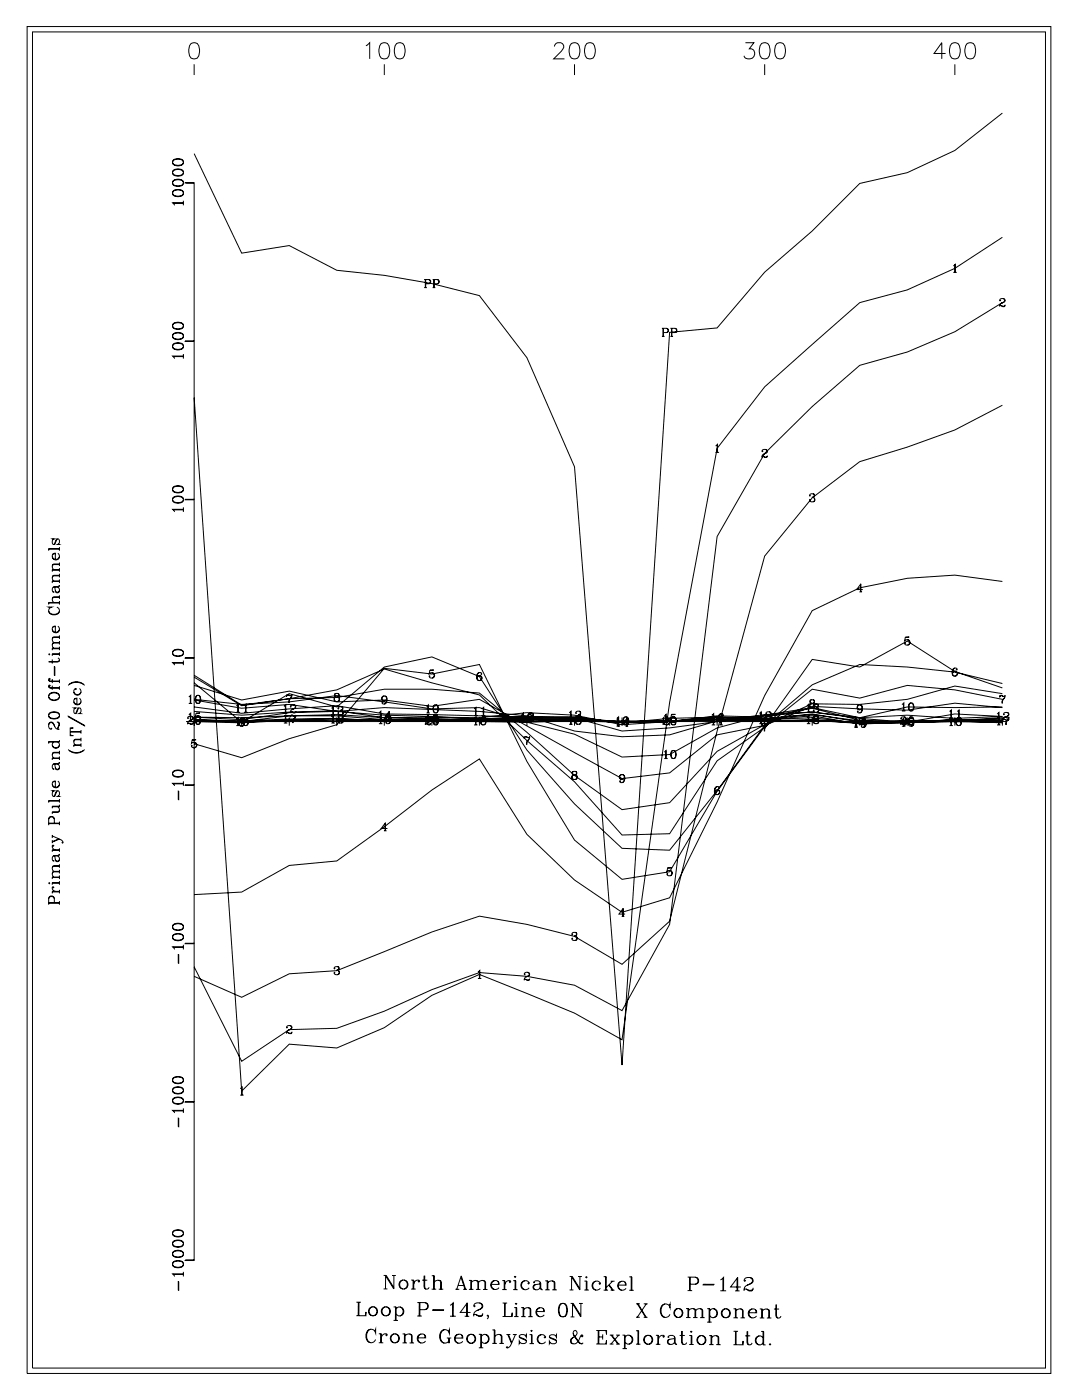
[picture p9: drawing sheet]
<svg xmlns="http://www.w3.org/2000/svg" width="215mm" height="279mm" viewBox="0 0 215 279" stroke-linecap="round" stroke-linejoin="round" font-family="sans-serif">
<g fill="none" stroke="#000" stroke-width=".2">
<path d="M5.4 5.3h204v268.5h-204zM6.5 6.4h201.9v266.3h-201.9zM38.1 8.7a1.05 1.05 0 0 1 1.5 .4 2.68 2.68 0 0 1-.3 2.5 1.06 1.06 0 0 1-1.5-.5 2.68 2.68 0 0 1 .3-2.4zM38.7 12.8v2.2M72.9 9.1l.8-.6v3.2M76 8.7a1.05 1.05 0 0 1 1.5 .4 2.71 2.71 0 0 1-.3 2.5 1.05 1.05 0 0 1-1.5-.5 2.63 2.63 0 0 1 .3-2.4zM76.6 12.8v2.2M79.1 8.7a1.05 1.05 0 0 1 1.5 .4 2.68 2.68 0 0 1-.3 2.5 1.06 1.06 0 0 1-1.6-.5 2.69 2.69 0 0 1 .4-2.4zM110.5 9.3a.83 .83 0 0 1 .6-.8h.6a.79 .79 0 0 1 .5 1.2l-1.8 2h2.1M113.9 8.7a1.05 1.05 0 0 1 1.5 .4 2.7 2.7 0 0 1-.3 2.5 1.06 1.06 0 0 1-1.5-.5 2.68 2.68 0 0 1 .3-2.4zM114.5 12.8v2.2M116.9 8.7a1.05 1.05 0 0 1 1.6 .4 2.63 2.63 0 0 1-.3 2.5 1.05 1.05 0 0 1-1.6-.5 2.71 2.71 0 0 1 .3-2.4z"/>
<path d="M148.6 8.5h1.6l-.9 1.2a1.04 1.04 0 0 1 1.1 1.2 1.04 1.04 0 0 1-1.4 .8l-.4-.1-.3-.5M151.8 8.7a1.05 1.05 0 0 1 1.5 .4 2.68 2.68 0 0 1-.3 2.5 1.05 1.05 0 0 1-1.5-.5 2.65 2.65 0 0 1 .3-2.4zM152.4 12.8v2.2M154.9 8.7a1.05 1.05 0 0 1 1.5 .4 2.69 2.69 0 0 1-.3 2.5 1.06 1.06 0 0 1-1.6-.5 2.68 2.68 0 0 1 .4-2.4zM188.5 10.7h-2.3l1.5-2.2v3.2M189.7 8.7a1.04 1.04 0 0 1 1.5 .4 2.63 2.63 0 0 1-.3 2.5 1.05 1.05 0 0 1-1.5-.5 2.68 2.68 0 0 1 .3-2.4zM190.3 12.8v2.2M192.8 8.7a1.05 1.05 0 0 1 1.5 .4 2.74 2.74 0 0 1-.3 2.5 1.06 1.06 0 0 1-1.6-.5 2.65 2.65 0 0 1 .4-2.4zM34.4 38.6a.97 .97 0 0 0 1.2 .6l.5-.1a.67 .67 0 0 0 .5-.6 .67 .67 0 0 0-.5-.6 1.81 1.81 0 0 0-1.6 .2 .58 .58 0 0 0 .3 .9 1.27 1.27 0 0 0 1.7-.4M34.4 38.4a1.36 1.36 0 0 1 2.1 0M34.4 36.5a1.17 1.17 0 0 0 1.7 .5 .66 .66 0 0 0 .5-.6 .66 .66 0 0 0-.5-.6 1.74 1.74 0 0 0-1.6 .2 .58 .58 0 0 0 .3 .9 1.26 1.26 0 0 0 1.7-.4M34.4 36.3a1.38 1.38 0 0 1 2.1 0"/>
<path d="M34.4 34.5a.97 .97 0 0 0 1.2 .6l.5-.1a.67 .67 0 0 0 .5-.6 .67 .67 0 0 0-.5-.6 1.8 1.8 0 0 0-1.6 .2 .58 .58 0 0 0 .3 .9 1.27 1.27 0 0 0 1.7-.4M34.4 34.3a1.36 1.36 0 0 1 2.1 0M34.4 32.4a1.17 1.17 0 0 0 1.7 .6 .66 .66 0 0 0 .5-.7 .66 .66 0 0 0-.5-.6 1.74 1.74 0 0 0-1.6 .2 .58 .58 0 0 0 .3 1 1.26 1.26 0 0 0 1.7-.5M34.4 32.2a1.36 1.36 0 0 1 2.1 0M36.9 36.4l1.7 .1zM37.1 36.4h1.6v214.8h-1.6M199.8 22.5l-9.5 7.5-9.5 4.4-9.5 2.2-9.4 9.4-9.5 8.3-9.5 11.1-9.4 .8-9.5 146.1-9.5-119.3-9.5-21.7-9.5-12.4-9.4-2.4-9.5-1.6-9.5-1-9.5-5-9.4 1.6-9.5-19.9M34.5 40.5h2M36.5 40.4h-2.1l.4 .5M36.5 40v.9M84.5 55.7h1a.42 .42 0 0 1 .4 .4 .42 .42 0 0 1-.4 .5h-.7M84.5 57.3h.6"/>
<path d="M84.8 55.7v1.6M85.5 55.7l.3 .3-.1 .4-.2 .2M86.2 55.7h.9a.42 .42 0 0 1 .4 .4 .42 .42 0 0 1-.4 .5h-.6M86.2 57.3h.6M86.4 55.7v1.6M86.5 55.7v1.6M87.1 55.7l.3 .3v.4l-.3 .2M190 53l.4-.3v1.6M190 54.3h.7M190.3 52.8v1.5M199.3 59.8l.1 .1h-.2a.55 .55 0 0 1 .6-.4 .55 .55 0 0 1 .5 .5l-.3 .3a.78 .78 0 0 0-.8 .8M199.8 47.3l-9.5 6.2-9.5 4.3-9.5 2.5-18.9 16.8-9.5 12.3-9.4 50.6-9.5 67.2-9.5-5.3-19-7.7-9.4 4.2-9.5 6.4-9.5 4.1-9.5-.8-9.4 9.4-9.5-138.2"/>
<path d="M199.9 59.5l.3 .2v.3l-.6 .4M34.4 69.1a1.17 1.17 0 0 0 1.7 .5 .66 .66 0 0 0 .5-.6 .66 .66 0 0 0-.5-.6 1.8 1.8 0 0 0-1.6 .2 .58 .58 0 0 0 .3 .9 1.27 1.27 0 0 0 1.7-.4M34.4 68.9a1.36 1.36 0 0 1 2.1 0M34.4 67.1a.97 .97 0 0 0 1.2 .6l.5-.1a.66 .66 0 0 0 .5-.6 .66 .66 0 0 0-.5-.6 1.74 1.74 0 0 0-1.6 .2 .57 .57 0 0 0 .3 .9 1.26 1.26 0 0 0 1.7-.4M34.4 66.9a1.38 1.38 0 0 1 2.1 0M34.4 65a1.17 1.17 0 0 0 1.7 .5 .66 .66 0 0 0 .5-.6 .66 .66 0 0 0-.5-.6 1.83 1.83 0 0 0-1.6 .2 .58 .58 0 0 0 .3 1 1.26 1.26 0 0 0 1.7-.5M34.4 64.8a1.36 1.36 0 0 1 2.1 0M34.5 71.1h2M36.5 71h-2.1l.4 .5M36.5 70.6v.9M36.9 68h1.7zM131.9 65.4h.9a.43 .43 0 0 1 .4 .3 .43 .43 0 0 1-.1 .5l-.9 .1"/>
<path d="M131.9 67h.6M132.1 65.4v1.6M132.2 65.4v1.6M132.8 65.4l.3 .4v.3l-.3 .2M133.6 65.4h.9a.43 .43 0 0 1 .4 .5 .43 .43 0 0 1-.4 .4h-.6M133.6 67h.5M133.8 65.4v1.6M133.9 65.4v1.6M134.5 65.4l.3 .4v.3l-.3 .2M199.8 60.3l-9.5 5.8-9.5 4.1-9.5 2.6-9.4 8.2-9.5 9.4-9.5 16.5-9.4 77.3-9.5 17.2-9.5-5-9.5-1.8-9.5-.7-9.4 3.4-9.5 4.2-9.5 3.5-9.5 .2-9.4 6.3-9.5-18.8M200.3 60.9l-.2 .1h-.9M200.3 60.7l-.1 .4-.7-.2"/>
<path d="M34.4 99.7a1.17 1.17 0 0 0 1.7 .5 .66 .66 0 0 0 .5-.6 .66 .66 0 0 0-.5-.6 1.72 1.72 0 0 0-1.6 .2 .58 .58 0 0 0 .3 .9 1.26 1.26 0 0 0 1.7-.4M34.4 99.5a1.38 1.38 0 0 1 2.1 0M34.4 97.6a.97 .97 0 0 0 1.2 .6l.5-.1a.67 .67 0 0 0 .5-.6 .67 .67 0 0 0-.5-.6 1.83 1.83 0 0 0-1.6 .2 .58 .58 0 0 0 .3 .9 1.26 1.26 0 0 0 1.7-.4M34.4 97.4a1.36 1.36 0 0 1 2.1 0M36.9 99.5l1.7 .1zM142.6 88.9l.4-.3v1.6M142.6 90.2h.7M142.9 88.6v1.6M151.9 89.9l.1 .1h-.1a.55 .55 0 0 1 .5-.4 .55 .55 0 0 1 .5 .4l-.3 .3a.79 .79 0 0 0-.7 .9M152.6 89.6l.2 .1 .1 .3-.7 .5M152.9 91l-.2 .1-.8-.1M152.9 90.8l-.1 .4h-.3l-.4-.2"/>
<path d="M161.4 98.7v.2l-.1-.2 .2-.2a.61 .61 0 0 1 .8 .1v.4l-.5 .1M162 98.4l.3 .2v.3l-.3 .2 .2 .1a.45 .45 0 0 1 .2 .5 .45 .45 0 0 1-.4 .3h-.5l-.2-.3 .1-.1v.1M162.3 99.3v.4l-.3 .3M199.8 80.8l-9.5 4.9-9.5 3.4-9.5 2.9-9.4 7.2-9.5 11.6-9.5 34.9-9.4 37.9-9.5 8.6-9.5-5.6-9.5-2.4-9.5-1.6-9.4 3.2-19 7.7-9.5 .6-9.4 4.7-9.5-4.2M9.7 109.5h2.1M10.4 111a.75 .75 0 0 0 .7 .5 .75 .75 0 0 0 .7-.5M10.4 115.9h1.4M10.4 113.6h1.4M10.8 117l.3 1 .4 .2a.65 .65 0 0 0 0-1.2M11 117.7a.42 .42 0 0 0 .4 .4 .42 .42 0 0 0 .4-.4M11 110.4l-.5 .1M11.4 107.4l-.5 1h-.4a.7 .7 0 0 1 .1-.9l.2-.1h-.4l.2 .1"/>
<path d="M11.5 110.3a.72 .72 0 0 1 .2 1.1 .72 .72 0 0 1-1.1 0 .72 .72 0 0 1 .2-1.1h.2v1.2M11.6 108.4l.2 .1h-.4l.2-.1a.69 .69 0 0 0 .1-.9l-.4-.1-.6 1.1M11.8 119h-1.1a.65 .65 0 0 0 0 1.1M11.8 119.1h-1.1l-.3 .3M11.8 116.7l-.3 .2h-.7l-.3 .2a.7 .7 0 0 0 .1 .9v-.1M11.8 116.6l-.3 .4h-.9M11.8 114.7h-1.1a.65 .65 0 0 0 0 1.1M11.8 114.8h-1.1l-.3 .3M11.8 112.4h-1.1a.66 .66 0 0 0 0 1.1M11.8 112.5h-1.1l-.3 .3M11.8 109v.8M11.8 112.1v.7"/>
<path d="M11.8 113.2v.8M11.8 114.4v.7M11.8 115.5v.7M11.8 118.7v.7M11.8 119.8v.7M11.8 113.5h-1.4v.5M11.8 115.8h-1.4v.4M11.8 109.3h-2.1v.5M34.5 101.6h2M36.5 101.5h-2.1l.4 .5M36.5 101.1v.9M171.3 118h.5"/>
<path d="M171.5 116.5v1.5M172 117.5h-1.3l.9-1.1v1.6M199.8 115.9l-9.5-1.3-9.5 .7-9.5 1.9-9.4 4.5-9.5 16.9-9.5 21.3-9.4 19-9.5 2.9-9.5-6.4-9.5-9.1-9.5-15-9.4 6.2-9.5 7.3-9.5 6.8-9.5 .9-9.4 5.3-9.5 .5M9.7 138.9a1.11 1.11 0 0 0 1.2 .7 1.11 1.11 0 0 0 .9-.9 1.11 1.11 0 0 0-1.1-.7 1.11 1.11 0 0 0-1 .9 1.23 1.23 0 0 0 2.1 0M9.7 138.7a1.23 1.23 0 0 1 2.1 0M9.7 136.9l.3 .2h1.8M9.7 135.5l.3 .2h1.8M9.7 130.4h.2l-.1 .1zM9.7 121.8a1.21 1.21 0 0 0 2.1 0M9.7 120.2h2.1M9.8 136.7l.1 .1 .1-.1h-.3l.1 .4 .2 .1h1.8M9.8 135.3h.2l-.1-.1-.2 .1 .1 .4 .2 .1h1.8"/>
<path d="M10.4 125.5a.75 .75 0 0 0 .7 .5 .75 .75 0 0 0 .7-.5M10.4 131.4v.9M10.4 135.3v.9M10.4 136.7v.8M10.4 130.4h1.4M10.4 129.3h1.4M10.8 132.9l.1 1.7zM11 124.9l-.5 .1M11.3 121a.79 .79 0 0 1 .5 .9 .79 .79 0 0 1-.8 .6 .94 .94 0 0 1-1-.2 .94 .94 0 0 1-.2-1l.2-.2-.3-.1h.6l-.3 .1M11.5 131.1a.43 .43 0 0 1 .2 .8l-2 .1M11.5 124.8a.71 .71 0 0 1 .2 1.1 .71 .71 0 0 1-1.1 0 .71 .71 0 0 1 .2-1.1h.2v1.2M11.8 131.7l-.4 .2h-1.7"/>
<path d="M11.8 128.1h-1.1a.66 .66 0 0 0 0 1.1M11.8 128.2h-1.1l-.3 .3M11.8 127h-1.1a.65 .65 0 0 0 0 1.1M11.8 127h-1.1l-.3 .4M11.8 126.6v.8M11.8 127.8v.7M11.8 128.9v.7M11.8 130v.7M11.8 135.4v.8M11.8 136.8v.7M11.8 129.2h-1.4v.4M11.8 130.3h-1.4v.4"/>
<path d="M11.8 120.1h-2.1v.4M13.6 136.6a2.2 2.2 0 0 1 3.3 0M13.8 136.4l.4-.2a2.63 2.63 0 0 1 2.5 .2M14.7 139.9a.75 .75 0 0 0 .7 .5 .75 .75 0 0 0 .7-.5M14.7 137.9a.75 .75 0 0 0 .7 .6 .75 .75 0 0 0 .7-.6M15.3 139.3l-.5 .1M15.8 139.2a.71 .71 0 0 1 .2 1 .71 .71 0 0 1-1.1 0 .71 .71 0 0 1 .2-1h.2v1.2M15.8 137.2a.72 .72 0 0 1 .2 1.1 .72 .72 0 0 1-1.1 0 .72 .72 0 0 1 .2-1.1v.2l-.1-.1M34.4 130.2a.97 .97 0 0 0 1.2 .6l.5-.1a.66 .66 0 0 0 .5-.6 .66 .66 0 0 0-.5-.6 1.74 1.74 0 0 0-1.6 .2 .57 .57 0 0 0 .3 .9 1.26 1.26 0 0 0 1.7-.4M34.4 130a1.38 1.38 0 0 1 2.1 0M34.5 132.2h2M36.5 132.1h-2.1l.4 .5"/>
<path d="M36.5 131.7v.9M36.9 131.1l1.7 .1zM37.6 138.9l.4-.3v1.6M37.9 138.7v1.5M38.7 136.1l9.5 7.8 9.4-5.6 9.5 2.6 9.5-7.9 9.5-2.1 9.4 4 9.5 14.6 9.5 10.7 9.5 8.9 9.5 .4 9.4-11.9 9.5-13 9.5-8.1 9.4-4.1 9.5 .6 9.5 1 9.5 2.2M38.7 134.6l9.5 5.9 9.4-1.2 9.5-1.8 9.5-4.2 9.5 2.8 9.4 2.4 9.5 9.1 9.5 8.2 9.5 10.6 9.5-.2 9.4-14.6 9.5-6.6 9.5-7.6 9.4 1.7 9.5-2.5 9.5 .9 9.5 1.9M38.7 135l9.5 5.7 9.4-1.4 9.5-.3 9.5-1.6h9.5l9.4 .7 9.5 7.9 9.5 8.6 9.5 6.8 9.5-1.4 9.4-10.2 9.5-5.3 9.5-4.2 9.4 .1 9.5-1 9.5-2.7 9.5 1.6M38.7 136.6l9.5 2.9 9.4-1.7 9.5 2.1 9.5-.4 9.5 1.3 9.4-1.4 28.5 15.8 9.5-1.1 9.4-7.6 9.5-1.9 9.5-3.8 9.4 .5 9.5 .2 9.5-1.3 9.5 .8M38.7 139.4l9.5 1 9.4-.5 9.5-1.3 19 2.7 9.4-.3 9.5 2.9 9.5 2.4 9.5 4.6 9.5-.5 9.4-5.3 9.5-2.5 9.5-1.6 9.4 2.1 9.5-2.2 9.5 .1 9.5-.1M38.7 139.5l9.5 1.7 9.4-.8 9.5 1.4 9.5-.8 18.9 .8 9.5 .9 9.5 3 9.5 1.1 9.5-.3 9.4-2.8 9.5-1.3 9.5-.5 9.4 1.3 9.5 .7 9.5-1.6 9.5 .5-9.5 .4-9.5-.6-9.5 .5-9.4-1.2-9.5 .8-18.9 2.4-9.5 .6-9.5-2.6-37.9-.8-9.5-1.6-9.5 .6-9.4 .9-9.5-1.3M39.4 138.6a.93 .93 0 0 0 0 1.6h.1a.94 .94 0 0 0 0-1.6h-.1a1.05 1.05 0 0 0 0 1.6M39.5 138.6a1.05 1.05 0 0 1 0 1.6"/>
<path d="M57.1 138.8l.2-.3 .6 .2 .3-.2-.1 .4a1.28 1.28 0 0 0-.5 1.2M57.1 138.5v.4M57.2 138.6l.3-.1 .4 .2M58.1 138.9a1.14 1.14 0 0 0-.5 1.2M67 138.2l-.3 .1v.4a.56 .56 0 0 0 .9 0v-.3a.56 .56 0 0 0-.8-.1l-.1 .4 .3 .2M67 138.9l-.4 .3a.53 .53 0 0 0 .6 .6 .53 .53 0 0 0 .3-.8l-.2-.1M67 138.9l-.3 .3v.5l.3 .1M67.3 138.2l.2 .2-.1 .4-.1 .1M67.3 138.9l.3 .3-.1 .5-.2 .1M76.5 138.7l-.4 .5 .1 .3 .3 .2M76.7 138.7a.97 .97 0 0 1-.1 1.6M77.1 139.3a.51 .51 0 0 1-.7 .3 .51 .51 0 0 1-.3-.7 .51 .51 0 0 1 .8-.1 .88 .88 0 0 1 .3 .9 .88 .88 0 0 1-.8 .6l-.3-.2 .1-.2v.2"/>
<path d="M85.7 133.6l.7-.1h-.7l-.2 .8a.58 .58 0 0 1 .9-.2 .58 .58 0 0 1 0 .9 .58 .58 0 0 1-.9-.2l.1-.1v.1M86.1 134.1l.2 .1a.56 .56 0 0 1 .2 .5 .56 .56 0 0 1-.4 .5M95.5 134a.96 .96 0 0 0 0 1.7M95.6 134.7l.4 .4-.1 .3-.3 .3M95.9 134.3v.1l.1-.1a.56 .56 0 0 0-.7-.2 .56 .56 0 0 0-.3 .6v.5a.52 .52 0 0 0 .6 .5 .52 .52 0 0 0 .4-.6 .52 .52 0 0 0-.7-.4l-.2 .4M161.7 139.5l-.2 .1-.1 .3a.53 .53 0 0 0 .9 0v-.2a.54 .54 0 0 0-.7-.1l-.1 .3 .2 .3M162 139.5l.3 .2-.3 .5M180.4 127h.8h-.8l-.1 .7a.58 .58 0 0 1 .9-.1 .58 .58 0 0 1 0 .8 .58 .58 0 0 1-.9-.1l.1-.2v.2M180.9 127.5l.4 .5-.1 .3-.3 .3M190.3 133.2a.97 .97 0 0 0-.1 1.6M190.4 133.8l.1 .1a.5 .5 0 0 1 .3 .5 .5 .5 0 0 1-.4 .4M190.7 133.4v.1l.1-.1a.51 .51 0 0 0-.5-.2 .51 .51 0 0 0-.5 .3 .83 .83 0 0 0 .4 1.3 .5 .5 0 0 0 .6-.4 .5 .5 0 0 0-.4-.6 .5 .5 0 0 0-.6 .4"/>
<path d="M199.2 138.9l.3-.3 .5 .2 .3-.2-.1 .5a1.3 1.3 0 0 0-.4 1.1M199.2 138.6v.5M199.3 138.8l.3-.1 .4 .1M199.8 137.1l-9.5-3.3-9.5-6-9.5 5.2-9.4-1.6-9.5 13.4-9.5 12.9-9.4 16.1-9.5 1.5-9.5-7.9-9.5-15.6-9.5-19.4-9.4 1.9-9.5-1.1-9.5 11.3-9.5 2.7-9.4 3.8-9.5-2.8M200.2 139.1a1.14 1.14 0 0 0-.5 1.1M9.7 144.4l.1-.2a.47 .47 0 0 1 .7-.1l.4 .7M9.7 142.7a.96 .96 0 0 0 1.2 .6l.5-.1a.66 .66 0 0 0 .5-.6 .66 .66 0 0 0-.5-.6 1.74 1.74 0 0 0-1.6 .2 .58 .58 0 0 0 .3 .9 1.26 1.26 0 0 0 1.7-.4M9.7 142.5a1.38 1.38 0 0 1 2.1 0M9.7 159.7h2.1M10.1 145.2h.1v.2a.73 .73 0 0 1-.5-.8 .73 .73 0 0 1 .6-.7l.4 .4a1.06 1.06 0 0 0 1.1 1.1M10.4 156.4a.75 .75 0 0 0 .7 .5 .75 .75 0 0 0 .7-.5M10.4 148.5a.75 .75 0 0 0 .7 .5 .75 .75 0 0 0 .7-.5"/>
<path d="M10.4 151.2h1.4M10.7 147.9a.68 .68 0 0 0-.1 1 .68 .68 0 0 0 1 0 .68 .68 0 0 0-.1-1M10.8 152.3l.3 1 .4 .1a.65 .65 0 0 0 0-1.1M11 155.8l-.5 .1M11 153a.42 .42 0 0 0 .4 .3 .42 .42 0 0 0 .4-.3M11.3 143.9l.5 .2v.4l-.3 .5M11.4 157.6l-.5 1h-.4a.7 .7 0 0 1 .1-.9l.2-.1h-.4l.2 .1M11.5 155.7a.72 .72 0 0 1 .2 1.1 .72 .72 0 0 1-1.1 0 .72 .72 0 0 1 .2-1.1h.2v1.2M11.5 143.9l.2 .3-.2 .8 .1 .4M11.6 158.6l.2 .1h-.4l.4-.4v-.4l-.2-.3h-.3l-.6 1.1M11.8 152l-.3 .2-.9 .1a.69 .69 0 0 0 0 1v-.1M11.8 151.9l-.1 .3-.2 .1h-.9"/>
<path d="M11.8 150h-1.1a.66 .66 0 0 0 0 1.1M11.8 150.1h-1.1l-.3 .3M11.8 147.5v.4h-2.1M11.8 149.6v.8M11.8 150.8v.7M11.8 159.3v.7M11.8 151.1h-1.4v.4M11.8 159.6h-2.1v.4M11.8 147.8h-2.1v.4M13.6 149.4a2.21 2.21 0 0 0 3.3 0M13.6 142.7l3.3 2zM13.8 149.6l.4 .2a2.64 2.64 0 0 0 2.5-.2"/>
<path d="M14 145.2l.6-.1h-.6v1.5h.6l-.6-.1M14 145.9h2.1M14 145.8h2.1M14.7 148.6h1.4M15.7 141.1l-.6 1.1h-.2l-.2-.3 .1-.6 .3-.2h-.4l.2 .1M15.9 142.1l.2 .1h-.4l.4-.4v-.4l-.2-.3h-.3l-.6 1.1M16.1 147.4h-1.1a.65 .65 0 0 0 0 1.1M16.1 147.4h-1.1l-.3 .4M16.1 148.5h-1.4v.4M16.1 145.5v.7M16.1 147v.8M16.1 148.2v.7"/>
<path d="M34.4 154.3a.97 .97 0 0 0 1.2 .6l.5-.1a.66 .66 0 0 0 .5-.6 .66 .66 0 0 0-.5-.6 1.72 1.72 0 0 0-1.6 .2 .57 .57 0 0 0 .3 .9 1.27 1.27 0 0 0 1.7-.4M34.4 154.1a1.38 1.38 0 0 1 2.1 0M34.5 156.2h2M35.5 157.7l.1 1.7zM36.5 156.1h-2.1l.4 .5M36.5 155.7v.9M36.9 156.4l1.7 .1zM37.1 143.8h2.4M37.5 143.1h-.1a.55 .55 0 0 1 .6-.4 .55 .55 0 0 1 .5 .5l-.3 .3a.77 .77 0 0 0-.8 .9M37.6 142.4l.4-.3v1.6M37.6 140.2h.7M37.6 143.7h.7"/>
<path d="M37.9 142.2v1.5M38.1 142.8l.2 .1 .1 .3-.6 .5M38.3 147.5l.8-.1h-.8l-.1 .8a.58 .58 0 0 1 .8-.2 .58 .58 0 0 1 0 .9 .58 .58 0 0 1-.8-.2v-.1v.1M38.5 144.1l-.3 .2-.8-.1M38.5 144l-.2 .4-.7-.3M38.7 141.8l9.5 .8 9.4-.7 9.5-.2 9.5 1.4 9.5-.2 9.4 .2 9.5-1.1 9.5 .6 9.5 1.9 9.5-.7 9.4-1.1 9.5 .2 9.5-1.7 9.4 2.4 9.5 .3 9.5-.5 9.5-.1M38.7 143v1.6M38.8 148l.1 .1a.56 .56 0 0 1 .3 .5 .56 .56 0 0 1-.4 .4M39.1 142.2l.7-.1h-.7l-.2 .8a.58 .58 0 0 1 .9-.2 .58 .58 0 0 1 0 .9 .58 .58 0 0 1-.9-.2l.1-.1v.1M39.4 142.8a.93 .93 0 0 0 0 1.6h.1a.94 .94 0 0 0 0-1.6h-.1a1.05 1.05 0 0 0 0 1.6M39.5 142.7l.4 .4-.1 .4-.3 .2M39.5 142.8a1.05 1.05 0 0 1 0 1.6"/>
<path d="M47.1 140.7l.4-.3v1.6M47.1 143.3l.4-.3v1.6M47.1 142h.7M47.1 144.6h.7M47.3 143.8h1.7M47.4 140.4v1.6M47.4 143.1v1.5M48.2 143.1a.96 .96 0 0 0-.1 1.7M48.2 143v1.6M48.2 143.8l.4 .4v.3l-.4 .3M48.6 143.4v.1v-.1a.52 .52 0 0 0-.5-.3 .52 .52 0 0 0-.4 .4 .84 .84 0 0 0 .4 1.3 .51 .51 0 0 0 .6-.4 .51 .51 0 0 0-.4-.6 .51 .51 0 0 0-.6 .4M48.6 140.7l.4-.3v1.6"/>
<path d="M48.6 142h.7M48.9 143a.97 .97 0 0 0 0 1.6M48.9 140.4v1.6M49 143.6l.2 .1a.51 .51 0 0 1 .2 .5 .51 .51 0 0 1-.4 .4M49.3 143.2v.2l.1-.2a.56 .56 0 0 0-.7-.1 .56 .56 0 0 0-.3 .6v.5a.52 .52 0 0 0 .6 .5 .52 .52 0 0 0 .4-.7 .52 .52 0 0 0-.7-.3l-.2 .4M56.6 140.8l.3-.3v1.6M56.6 142.8l.3-.3v1.6M56.6 142.1h.7M56.6 144.1h.7M56.8 143.8h1.7M56.9 140.6v1.5M56.9 142.6v1.5"/>
<path d="M57.6 143v1.6M57.9 142.8l.2-.3 .5 .2 .3-.2v.5a1.3 1.3 0 0 0-.5 1.1M57.9 142.5v.5M57.9 140.8v.2v-.1a.55 .55 0 0 1 .5-.4 .55 .55 0 0 1 .5 .5l-.3 .3a.81 .81 0 0 0-.7 .8M57.9 142.7l.4-.1 .3 .1M58.6 140.5l.2 .1 .1 .4-.6 .4M58.9 143a1.14 1.14 0 0 0-.6 1.1M58.9 141.9l-.2 .1-.8-.1M58.9 141.7l-.1 .4h-.3l-.4-.2M66 141.2l.4-.3v1.6M66 142.8l.4-.3v1.6M66 142.5h.7"/>
<path d="M66 144.1h.7M66.3 143.8h1.6M66.4 140.9v1.6M66.4 142.6v1.5M67.1 143v1.6M67.4 141.2v.1l-.1-.1 .2-.3a.61 .61 0 0 1 .8 .2v.4l-.5 .1M67.7 142.5l-.2 .1-.1 .4a.54 .54 0 0 0 .9 0v-.3a.53 .53 0 0 0-.7-.1l-.1 .4 .2 .2M67.7 143.2l-.4 .3a.54 .54 0 0 0 .6 .6 .54 .54 0 0 0 .4-.7l-.3-.2M67.7 143.2l-.3 .3 .1 .5 .2 .1M68 140.9l.3 .2v.2l-.3 .3h.2a.45 .45 0 0 1 .2 .5 .45 .45 0 0 1-.4 .4l-.5-.1-.2-.2 .1-.2v.2M68 143.2l.3 .3v.3l-.3 .3M68.3 141.7v.5l-.3 .3a.42 .42 0 0 1 .2 .6l-.2 .1"/>
<path d="M75.5 142.1l.4-.4v1.7M75.5 142.9l.4-.3v1.6M75.5 143.4h.7M75.5 144.2h.7M75.8 143.8h1.6M75.8 141.8v2.4M76.6 143v1.6M77.3 142.6l-.4 .5 .1 .3 .3 .2M77.3 143.4h.5M77.4 142.6a.96 .96 0 0 1 0 1.6M77.5 141.9v1.5M77.8 143.2a.52 .52 0 0 1-.7 .4 .52 .52 0 0 1-.2-.8 .52 .52 0 0 1 .8-.1 .83 .83 0 0 1 .2 1 .83 .83 0 0 1-.9 .5v-.3v.1"/>
<path d="M78 142.9h-1.2l.8-1.2v1.7M84.8 143.2l.1 .1h-.1a.55 .55 0 0 1 .5-.4 .55 .55 0 0 1 .5 .4l-.3 .4a.79 .79 0 0 0-.7 .8M85 140.8l.4-.3v1.6M85 142.8l.4-.3v1.6M85 142.1h.7M85 144.1h.7M85.3 143.8h1.6M85.3 140.6v1.5M85.3 142.6v1.5M85.5 142.9l.2 .1 .1 .3-.7 .5M85.8 144.3l-.2 .1-.8-.1M85.8 144.1l-.1 .4-.7-.2"/>
<path d="M86.1 143v1.6M86.4 142.6l.8-.1h-.8l-.1 .8a.58 .58 0 0 1 .9-.2 .58 .58 0 0 1 0 .9 .58 .58 0 0 1-.9-.2l.1-.1v.1M86.8 140.5a.93 .93 0 0 0 0 1.6h.1a.93 .93 0 0 0 0-1.6h-.1a1.03 1.03 0 0 0 0 1.6M86.8 142.9a.92 .92 0 0 0 0 1.6h.1a.92 .92 0 0 0 0-1.6 .87 .87 0 0 0-.4 1.4l.3 .2M86.9 140.5a1.02 1.02 0 0 1 0 1.6M86.9 143l.2 .1a.57 .57 0 0 1-.2 1M86.9 142.9a1.02 1.02 0 0 1 0 1.6M94.5 141.3l.4-.3v1.6M94.5 143.2l.4-.3v1.6M94.5 142.6h.7M94.5 144.5h.7M94.7 143.8h1.7"/>
<path d="M94.8 141.1v1.5M94.8 143v1.5M95.5 143v1.6M96 141.3l.4-.3v1.6M96 142.6h.7M96.3 142.9a.98 .98 0 0 0-.1 1.6M96.3 141.1v1.5M96.4 143.5l.4 .5-.1 .3-.3 .2M96.7 143.1v.2l.1-.2a.5 .5 0 0 0-.5-.2 .5 .5 0 0 0-.4 .4 .83 .83 0 0 0 .3 1.2 .5 .5 0 0 0 .6-.4 .5 .5 0 0 0-.4-.6 .5 .5 0 0 0-.5 .5M103.9 142.4l.4-.3v1.6M103.9 142.7l.4-.3v1.6M103.9 143.7h.7"/>
<path d="M103.9 144h.7M104.2 143.8h1.6M104.3 142.2v1.8M104.5 147.1l.2-.3 .6 .2 .3-.2-.1 .5a1.35 1.35 0 0 0-.5 1.1M104.5 146.8v.5M104.6 147l.3-.1 .4 .1M105 143v1.6M105.3 142.7l.2-.3 .5 .2 .3-.2-.1 .4a1.3 1.3 0 0 0-.4 1.2M105.3 142.4v.4M105.3 142.4v.2v-.1a.55 .55 0 0 1 .5-.4 .55 .55 0 0 1 .5 .5l-.3 .3a.79 .79 0 0 0-.7 .8M105.3 142.5h.3l.4 .1M105.5 147.3a1.14 1.14 0 0 0-.6 1.1"/>
<path d="M105.9 142.1l.3 .2v.3l-.6 .4M106.2 142.8a1.14 1.14 0 0 0-.5 1.2M106.3 143.5l-.2 .2-.6-.2-.2 .1M106.3 143.4l-.1 .3-.7-.2M113.4 142.1l.4-.4v1.7M113.4 143.1l.4-.3v1.6M113.4 143.4h.7M113.4 144.4h.7M113.7 143.8h1.6M113.7 141.8v2.6M114.3 153.8h-.2l-.1 .4a.56 .56 0 0 0 1 0v-.2a.55 .55 0 0 0-.8-.2l-.1 .4 .2 .2M114.3 154.4l-.3 .3a.53 .53 0 0 0 .6 .7 .53 .53 0 0 0 .3-.9l-.3-.1"/>
<path d="M114.3 154.4l-.3 .3 .1 .5 .2 .2M114.5 143v1.6M114.6 153.8l.3 .2v.2l-.3 .2M114.6 154.4l.4 .3-.1 .5-.3 .2M114.8 142.1v.1l-.1-.1 .2-.3a.59 .59 0 0 1 .8 .2l-.1 .4h-.4M115.1 142.8h-.2l-.1 .4a.54 .54 0 0 0 .9 0l-.1-.4h-.5a.39 .39 0 0 0-.1 .6l.1 .1M115.1 143.5l-.4 .3a.54 .54 0 0 0 .6 .6 .54 .54 0 0 0 .4-.8l-.3-.1M115.1 143.5l-.3 .3v.3l.3 .3M115.4 141.7l.2 .1a.39 .39 0 0 1-.2 .6l.2 .1a.44 .44 0 0 1 .2 .5 .44 .44 0 0 1-.4 .4l-.5-.1-.2-.2 .1-.2v.2M115.4 142.8a.39 .39 0 0 1 .2 .6l-.2 .1M115.4 143.5l.3 .3v.3l-.3 .3M115.6 142.6l.1 .5-.3 .3"/>
<path d="M122.9 143.4l.4-.3v1.7M122.9 143.2l.4-.3v1.6M122.9 144.5h.7M122.9 144.8h.7M123.2 143.8h1.6M123.2 143v1.8M123.9 154.4l-.4 .4 .1 .3 .3 .3M124 143v1.6M124 154.4a.96 .96 0 0 1 0 1.6M124.4 154.9a.52 .52 0 0 1-.7 .4 .52 .52 0 0 1-.2-.7 .52 .52 0 0 1 .8-.1 .87 .87 0 0 1 .2 .9 .87 .87 0 0 1-.8 .6l-.2-.2 .1-.2v.2M124.7 142.9l-.4 .4 .1 .4 .3 .2M124.7 144.8h.5"/>
<path d="M124.8 142.9a.98 .98 0 0 1-.1 1.6M124.9 143.3v1.5M125.2 143.4a.52 .52 0 0 1-.7 .4 .52 .52 0 0 1-.3-.7 .52 .52 0 0 1 .8-.1 .87 .87 0 0 1 .3 .9 .87 .87 0 0 1-.8 .6l-.2-.2 .1-.2v.2M125.4 144.3h-1.3l.9-1.2v1.7M132.2 143.2v.1h-.1a.55 .55 0 0 1 .6-.4 .55 .55 0 0 1 .5 .4l-.3 .4a.79 .79 0 0 0-.8 .8M132.4 149.9l.4-.3v1.6M132.4 142.7l.4-.3v1.6M132.4 151.2h.7M132.4 144h.7M132.6 143.8h1.7M132.7 142.5v1.5M132.7 149.7v1.5"/>
<path d="M132.8 142.9l.3 .3a.6 .6 0 0 1-.6 .6M133.2 144.3l-.2 .1-.9-.1M133.2 144.1l-.1 .4-.7-.2M133.5 143v1.6M133.8 142.5l.8-.1h-.8l-.1 .8a.57 .57 0 0 1 .9-.3 .57 .57 0 0 1 0 .9 .57 .57 0 0 1-.9-.2h.1v.1M134.1 149.6a.93 .93 0 0 0 0 1.6h.2a.93 .93 0 0 0 0-1.6h-.2a1.03 1.03 0 0 0 0 1.6M134.1 142.9a.93 .93 0 0 0 0 1.6h.2a.92 .92 0 0 0 0-1.6h-.2a1.02 1.02 0 0 0 0 1.6M134.3 149.6a1.02 1.02 0 0 1 0 1.6M134.3 144l.1-.1a.56 .56 0 0 0 .3-.5 .56 .56 0 0 0-.4-.5 .98 .98 0 0 1 0 1.6M141.8 143.2l.4-.3v1.6M141.8 142.6l.4-.3v1.6M141.8 144.5h.7"/>
<path d="M142.1 142.3v2.2M142.9 156.8a.96 .96 0 0 0-.1 1.6M142.9 143v1.6M143 157.4l.4 .5-.1 .3-.3 .2M143.3 157v.2l.1-.2a.51 .51 0 0 0-.5-.2 .51 .51 0 0 0-.4 .4 .83 .83 0 0 0 .3 1.2 .5 .5 0 0 0 .7-.4 .5 .5 0 0 0-.5-.6 .5 .5 0 0 0-.5 .5M143.4 143.2l.4-.3v1.6M143.4 144.5h.7M143.7 142.3a.97 .97 0 0 0-.1 1.6M143.7 143v1.5M143.8 142.9l.3 .4-.2 .5-2.1 .1M144.1 142.5v.1v-.3a.62 .62 0 0 0-1 .6v.5a.52 .52 0 0 0 .6 .5 .52 .52 0 0 0 .5-.6 .52 .52 0 0 0-.7-.4l-.3 .4M151.3 142.2l.4-.3v1.6"/>
<path d="M151.3 142.9l.4-.3v1.6M151.3 143.5h.7M151.3 144.2h.7M151.6 143.8h1.6M151.6 142v2.2M151.9 144.5l.2-.3 .5 .2 .3-.2v.4a1.28 1.28 0 0 0-.5 1.2M151.9 144.2v.4M151.9 144.3l.3-.1 .4 .2M152.4 143v1.6M152.6 142.9l.3-.3 .5 .3 .3-.3-.1 .5a1.3 1.3 0 0 0-.4 1.1M152.6 142.6v.5M152.7 142.2v.1h-.1a.55 .55 0 0 1 .6-.4 .55 .55 0 0 1 .5 .4l-.3 .3a.78 .78 0 0 0-.8 .9"/>
<path d="M152.7 142.8l.3-.1 .4 .2M152.9 144.6a1.14 1.14 0 0 0-.6 1.2M153.3 141.9l.3 .3a.63 .63 0 0 1-.6 .6M153.6 143.1a1.14 1.14 0 0 0-.5 1.1M153.7 143.3l-.2 .1-.9-.1M153.7 143.1l-.2 .4-.6-.2M160.8 140.7l.4-.3v1.6M160.8 142.9l.4-.3v1.6M160.8 142h.7M160.8 144.2h.7M161.1 143.8h1.6M161.1 140.4v1.6"/>
<path d="M161.1 142.7v1.5M161.7 140.2l-.4 .3a.53 .53 0 0 0 .6 .6 .53 .53 0 0 0 .4-.8l-.3-.1M161.7 140.2l-.3 .3v.3l.3 .3M161.9 143v1.6M162 140.2l.3 .3v.3l-.3 .3M162.2 140.7h.1h-.2a.51 .51 0 0 1 .5-.4 .51 .51 0 0 1 .5 .5l-.1 .2h-.4M162.5 142.6l-.2 .1-.1 .4a.56 .56 0 0 0 .9 0v-.2a.56 .56 0 0 0-.8-.2v.4l.2 .2M162.5 143.3l-.4 .3a.53 .53 0 0 0 .7 .7 .53 .53 0 0 0 .2-.9l-.2-.1M162.5 143.3l-.3 .3 .1 .5 .2 .1M162.8 140.4l.2 .2v.2l-.2 .2 .1 .1a.45 .45 0 0 1 .3 .5 .45 .45 0 0 1-.4 .4l-.5-.1-.2-.2 .1-.2v.2M162.8 142.6l.2 .3v.2l-.2 .2M162.8 143.3l.3 .3-.1 .5-.2 .1"/>
<path d="M163 141.2l.1 .5-.3 .3M170.3 143.4l.4-.3v1.7M170.3 143.7l.4-.3v1.6M170.3 144.8h.7M170.3 145h.7M170.5 143.8h1.7M170.6 143.2v1.8M171.3 140.5l-.4 .5 .1 .3 .3 .2M171.3 143v1.6M171.4 140.5a.97 .97 0 0 1-.1 1.6M171.8 141a.52 .52 0 0 1-.7 .4 .52 .52 0 0 1-.2-.7 .52 .52 0 0 1 .8-.1 .83 .83 0 0 1 .2 1 .83 .83 0 0 1-.9 .4v-.3v.2M172 143.4l-.3 .5v.3l.3 .2"/>
<path d="M172 144.8h.6M172.2 143.4a.97 .97 0 0 1-.1 1.6M172.3 143.3v1.5M172.6 143.9a.52 .52 0 0 1-.7 .4 .52 .52 0 0 1-.3-.7 .52 .52 0 0 1 .8-.1 .87 .87 0 0 1 .3 .9 .87 .87 0 0 1-.8 .6l-.2-.2v-.2v.2M172.7 144.3h-1.2l.8-1.2v1.7M179.6 143.2v.1h-.1a.55 .55 0 0 1 .6-.4 .55 .55 0 0 1 .5 .4l-.3 .4a.78 .78 0 0 0-.8 .8M179.7 140.4l.4-.3v1.6M179.7 143.4l.4-.3v1.7M179.7 141.7h.7M179.7 144.8h.7M180 143.8h1.6M180.1 140.2v1.5"/>
<path d="M180.1 143.2v1.6M180.2 142.9l.3 .3a.6 .6 0 0 1-.6 .6M180.6 144.3l-.2 .1-.9-.1M180.6 144.1l-.2 .4-.7-.2M180.8 143v1.6M181.2 143.2l.8-.1h-.8l-.1 .8a.58 .58 0 0 1 .8-.2 .58 .58 0 0 1 0 .9 .58 .58 0 0 1-.8-.2v-.1v.1M181.5 140.1a.93 .93 0 0 0 0 1.6h.2a.93 .93 0 0 0 0-1.6 .93 .93 0 0 0-.2 1.6M181.5 142.9a.92 .92 0 0 0 0 1.6h.2a.92 .92 0 0 0 0-1.6h-.2a1.02 1.02 0 0 0 0 1.6M181.7 140.1a1.02 1.02 0 0 1 0 1.6M181.7 143.7l.1 .1a.56 .56 0 0 1 .3 .5 .56 .56 0 0 1-.4 .5M181.7 142.9a1.02 1.02 0 0 1 0 1.6M189.2 141.8l.4-.3v1.6"/>
<path d="M189.2 143.3l.4-.3v1.6M189.2 143.1h.7M189.2 144.6h.7M189.5 143.8h1.6M189.5 141.6v3M190.3 143v1.6M190.8 141.8l.3-.3v1.6M190.8 143.1h.6M191.1 143a.97 .97 0 0 0-.1 1.6M191.1 141.6v1.5M191.1 143.6l.4 .5-.1 .3-.3 .2M191.4 143.2v.2l.1-.2a.56 .56 0 0 0-.7-.1 .56 .56 0 0 0-.3 .6v.5a.52 .52 0 0 0 .6 .5 .52 .52 0 0 0 .5-.7 .52 .52 0 0 0-.8-.3l-.2 .4"/>
<path d="M198.7 142.3l.4-.3v1.6M198.7 143.2l.4-.3v1.6M198.7 144.5h.7M198.7 143.6h.7M199 143.8h1.6M199 142.1v2.4M199.8 143.8h-161.1l9.5 .3 9.4-.5 9.5 .2 9.5-.4 9.5-.1a1301.3 1301.3 0 0 0 56.8 .1l9.5 .4 9.5-.2 9.4 .6 9.5-.6 9.5 .1 9.5 .4M199.8 143.1l-9.5 .6-9.5 .4-9.5-.2-9.4-1.6-9.5 1-9.5-.4-9.4 .9-9.5 .1-9.5-1-19 .4-9.4-.5-9.5-.2-9.5-.8-9.5 .2-9.4 1.4-9.5-.5 9.5 .2 18.9-.7a258.7 258.7 0 0 0 37.9 .4l9.5 .1 9.5 1.2 9.5-.9 9.4-.3 9.5 .3 9.5-.8 9.4 1.3 9.5 .2 9.5-.5 9.5 .2M199.8 143.7l-9.5-.3-9.5 .7-9.5 .1-9.4-1.1-9.5 .3-9.5-.1-9.4 .5h-9.5l-19-.6-28.4 .5-9.5-.5-9.5 .1-9.4 .4-9.5-.3 9.5 .4 9.4-1.1h9.5l9.5 .7a478.3 478.3 0 0 0 37.9-.2l9.5 .7 9.5-.2 9.4-.6 9.5 .3 9.5-.7 9.4 1.6 9.5-.4 19-.1M199.8 143.8l-19-.1-9.5 .4-9.4-.5-9.5 .1-9.5-.3-18.9 .5-9.5-.2-9.5 .2-28.4-.3h-19l-9.4 .3-9.5-.3 9.5 .3 9.4-.5 9.5-.1 9.5 .3h9.5l9.4-.3 19 .3 9.5 .3 9.5-.1 9.4-.4 9.5 .3 9.5-.3 9.4 .7 19-.3 9.5 .1M199.8 143v1.6M200 143.2l.2-.3 .6 .2 .3-.2-.1 .4-.5 .8v.4"/>
<path d="M200 142.9v.4M200.1 142.3l.1 .1h-.2a.55 .55 0 0 1 .6-.4 .55 .55 0 0 1 .5 .5l-.3 .3a.81 .81 0 0 0-.8 .8M200.1 143h.3l.4 .1M200.7 142l.2 .2 .1 .3-.6 .4M201 143.3a1.14 1.14 0 0 0-.5 1.2M201.1 143.4l-.3 .1-.6-.1-.2 .1M201.1 143.2l-.2 .4-.7-.2M9.7 179.1a.58 .58 0 0 1 .6-.4 .58 .58 0 0 1 .5 .4M9.7 163.3a.58 .58 0 0 1 .6-.5 .58 .58 0 0 1 .5 .5M9.7 179.9h2.1M9.7 164.2h2.1M9.7 164.1h2.1"/>
<path d="M9.8 175.9v.2l-.1-.1zM10.4 166.6l1.4 .6a.83 .83 0 0 1 .8 .8h-.2l.1-.1M10.4 177.8h1.4M10.4 166.4v.6M10.4 167.4v.7M10.4 176h1.4M10.4 174.9h1.4M10.4 169.5h1.4M10.5 176.9l.1 .1 .1-.1-.2-.1a.58 .58 0 0 0 0 .6 .58 .58 0 0 0 .5 .3M10.5 168.6h.2l-.2-.1a.59 .59 0 0 0 0 .6 .59 .59 0 0 0 .5 .3M10.8 179.9v-.8a.56 .56 0 0 0-.5-.5 .56 .56 0 0 0-.6 .5v1.2M10.8 170.6l.3 1 .4 .1a.65 .65 0 0 0 0-1.1"/>
<path d="M10.8 164.1l-.1-1.2a.57 .57 0 0 0-.6-.2 .57 .57 0 0 0-.4 .6v1.2M11 171.3a.42 .42 0 0 0 .4 .3 .42 .42 0 0 0 .4-.3M11.5 160.8a.67 .67 0 0 1 0 1.1h-1.1M11.6 167.2l-1.2 .6M11.8 173.7h-1.1a.66 .66 0 0 0 0 1.1M11.8 173.8h-1.1l-.3 .3M11.8 172.6h-1.1a.66 .66 0 0 0 0 1.1M11.8 172.7h-1.1l-.3 .3M11.8 170.3l-.3 .2-.9 .1a.7 .7 0 0 0-.1 .9l.2 .1-.1-.1M11.8 170.2l-.1 .3-.2 .1h-.9M11.8 161.5l-.3 .3h-1.1v.4M11.8 160.4v.4h-1.4"/>
<path d="M11.8 163.8v.7M11.8 169.1v.7M11.8 172.3v.7M11.8 173.4v.7M11.8 174.5v.7M11.8 175.6v.7M11.8 177.4v.7M11.8 179.6v.7M11.8 177.7h-1.4v.4M11.8 160.7h-1.4v.4M11.8 169.4h-1.4v.4M11.8 174.8h-1.4v.4"/>
<path d="M11.8 175.9h-1.4v.4M11.8 167.2l-1.4 .7M76.5 165.6h.6M76.8 164.1v1.5M77.2 165.1h-1.2l.8-1.1v1.6M133.1 173h.7h-.7l-.2 .7a.57 .57 0 0 1 .9-.2 .57 .57 0 0 1 0 .9 .57 .57 0 0 1-.9-.2l.1-.1v.2M133.5 173.5l.4 .5-.1 .3-.3 .3M9.7 180h2.1M34.4 186.9a1.16 1.16 0 0 0 1.7 .5 .66 .66 0 0 0 .5-.6 .66 .66 0 0 0-.5-.6 1.74 1.74 0 0 0-1.6 .2 .59 .59 0 0 0 .3 .9 1.25 1.25 0 0 0 1.7-.4M34.4 186.7a1.38 1.38 0 0 1 2.1 0M34.4 184.8a.97 .97 0 0 0 1.2 .7l.5-.1a.67 .67 0 0 0 .5-.7 .67 .67 0 0 0-.5-.6 1.8 1.8 0 0 0-1.6 .2 .58 .58 0 0 0 .3 .9 1.27 1.27 0 0 0 1.7-.4M34.4 184.6a1.36 1.36 0 0 1 2.1 0"/>
<path d="M34.5 188.8h2M35.5 190.3l.1 1.7zM36.5 188.7h-2.1l.4 .5M36.5 188.3v.9M36.9 188l1.7 .1zM66.7 193v.1l-.1-.1a.51 .51 0 0 1 .5-.3 .51 .51 0 0 1 .5 .4l-.1 .2-.5 .1M67.3 192.7l.2 .2-.1 .4-.1 .1h.1a.45 .45 0 0 1 .3 .5 .45 .45 0 0 1-.4 .4l-.6-.1-.1-.2 .1-.2v.2M67.5 193.5l.1 .5-.3 .3M95.2 193.7l.4-.3v1.6M95.2 195h.7M95.5 193.5v1.5M104.6 194.1v.2l-.1-.1a.55 .55 0 0 1 .5-.4 .55 .55 0 0 1 .6 .5l-.3 .3a.79 .79 0 0 0-.8 .8"/>
<path d="M105.2 193.8l.2 .2 .1 .3-.6 .4M105.6 195.2l-.3 .1h-.8M105.6 195l-.2 .4-.7-.2M114 186.2v.1v-.1a.51 .51 0 0 1 .5-.4 .51 .51 0 0 1 .5 .5l-.1 .2h-.5M114.6 185.8l.3 .3v.2l-.3 .2 .2 .1a.44 .44 0 0 1 .2 .5 .44 .44 0 0 1-.4 .3h-.5l-.1-.3v-.1v.1M114.9 186.7l.1 .4-.4 .3M123.9 182.7h.5M124.1 181.2v1.5M124.6 182.2h-1.2l.8-1.2v1.7M34.4 219.5a1.17 1.17 0 0 0 1.7 .5 .66 .66 0 0 0 .5-.6 .66 .66 0 0 0-.5-.6 1.81 1.81 0 0 0-1.6 .2 .58 .58 0 0 0 .3 .9 1.27 1.27 0 0 0 1.7-.4M34.4 219.3a1.36 1.36 0 0 1 2.1 0M34.4 217.4a.97 .97 0 0 0 1.2 .6l.5-.1a.66 .66 0 0 0 .5-.6 .66 .66 0 0 0-.5-.6 1.74 1.74 0 0 0-1.6 .2 .57 .57 0 0 0 .3 .9 1.26 1.26 0 0 0 1.7-.4"/>
<path d="M34.4 217.2a1.38 1.38 0 0 1 2.1 0M34.4 215.4a1.17 1.17 0 0 0 1.7 .5 .66 .66 0 0 0 .5-.6 .66 .66 0 0 0-.5-.6 1.8 1.8 0 0 0-1.6 .2 .58 .58 0 0 0 .3 .9 1.27 1.27 0 0 0 1.7-.4M34.4 215.2a1.36 1.36 0 0 1 2.1 0M36.9 219.6l1.7 .1zM47.9 217l.3-.3v1.6M47.9 218.3h.7M48.2 216.7v1.6M57.2 204.7v.2l-.1-.1a.55 .55 0 0 1 .6-.4 .55 .55 0 0 1 .5 .5l-.3 .3a.79 .79 0 0 0-.8 .8M57.8 204.4l.3 .3a.61 .61 0 0 1-.6 .6M58.2 205.8l-.3 .2-.6-.2-.2 .1M58.2 205.6l-.2 .4-.7-.2M34.5 221.4h2"/>
<path d="M35.5 222.9l.1 1.7zM36.5 221.3h-2.1l.4 .5M36.5 220.9v.9M34.4 252.1a.97 .97 0 0 0 1.2 .6l.5-.1a.67 .67 0 0 0 .5-.6 .67 .67 0 0 0-.5-.6 1.83 1.83 0 0 0-1.6 .2 .58 .58 0 0 0 .3 .9 1.26 1.26 0 0 0 1.7-.4M34.4 251.9a1.36 1.36 0 0 1 2.1 0M34.4 250a1.16 1.16 0 0 0 1.7 .5 .66 .66 0 0 0 .5-.6 .66 .66 0 0 0-.5-.6 1.72 1.72 0 0 0-1.6 .2 .59 .59 0 0 0 .3 .9 1.25 1.25 0 0 0 1.7-.4M34.4 249.8a1.38 1.38 0 0 1 2.1 0M34.4 248a.97 .97 0 0 0 1.2 .6l.5-.1a.67 .67 0 0 0 .5-.6 .67 .67 0 0 0-.5-.6 1.83 1.83 0 0 0-1.6 .2 .58 .58 0 0 0 .3 .9 1.26 1.26 0 0 0 1.7-.4M34.4 247.8a1.36 1.36 0 0 1 2.1 0M34.4 245.9a1.17 1.17 0 0 0 1.7 .5 .66 .66 0 0 0 .5-.6 .66 .66 0 0 0-.5-.6 1.74 1.74 0 0 0-1.6 .2 .58 .58 0 0 0 .3 1 1.26 1.26 0 0 0 1.7-.5M34.4 245.7a1.38 1.38 0 0 1 2.1 0M34.5 254h2"/>
<path d="M35.5 255.4l.1 1.8zM36.5 253.9h-2.1l.4 .5M36.5 253.5v.9M36.9 251.1l1.7 .1zM71 259.6h.9M71.4 259.6v2.6M71.5 259.6v2.6M76.5 256.9h.7M76.5 254.2h.5l1.5 2.5M76.8 254.2v2.7M78.1 254.2h.8M78.5 254.2v2.7l-1.5-2.4"/>
<path d="M80.3 255.1a.91 .91 0 0 0-.6 1.4 .91 .91 0 0 0 1.5 0 .91 .91 0 0 0-.7-1.4 .92 .92 0 0 0-.9 .8 .92 .92 0 0 0 .7 1M80.5 255.1a.94 .94 0 0 1 .7 .9 .94 .94 0 0 1-.7 .9M81.9 256.9h.9M82 255.1h.5v1.8M82.3 255.1v1.8M83.2 259.6h1.5a.71 .71 0 0 1 .7 .7 .71 .71 0 0 1-.7 .7h-1M83.5 255.3l-.1 .1 .1 .1 .1-.2a.73 .73 0 0 0-.8-.1 .73 .73 0 0 0-.3 .7M83.6 259.6l-.1 2.7M83.7 259.6v2.7M84.1 255.2h1M84.5 254.3v2.1l.1 .4a.55 .55 0 0 0 .9-.2M84.6 254.3v2.1l.3 .5"/>
<path d="M84.7 259.6a.73 .73 0 0 1 .5 .7 .73 .73 0 0 1-.5 .7M86 257h.9M86 254.3h.6l-.1 2.7M86.4 254.3v2.7M86.6 255.6a.84 .84 0 0 1 1.4 0v1.4M87.4 257h.9M87.4 255.2l.4 .4v1.4M90.2 259.8v2.6M90.8 257h.7M91 257l.9-2.7 .9 2.7M91.3 256.2h1.1M91.9 254.7l.8 2.3"/>
<path d="M92.3 257h.8M93 259.9v2.5M93.5 257h.8M93.5 255.2h.5v1.8M93.8 255.2v1.8M94 255.6a.84 .84 0 0 1 1.4 0v1.4M94.9 257h.8M94.9 255.2l.3 .4v1.4M95.4 255.6a.83 .83 0 0 1 1.4 0v1.4M95.6 259.7a.66 .66 0 0 1 .4 1l-1 .5M96.3 257h.9M96.3 255.2l.4 .4-.1 1.4"/>
<path d="M97.9 256h1.6a.88 .88 0 0 0-1.4-.6 .88 .88 0 0 0 .1 1.5 .99 .99 0 0 0 1.3-.3M98.6 255.2a.94 .94 0 0 0-.7 .9 .94 .94 0 0 0 .7 .9M99.2 255.4l.1 .6M100.1 257h.9M100.1 255.2l.5 .1v1.7M100.2 259.7h.9M100.5 255.3v1.7M100.6 259.7l-.1 2.7M100.7 259.7v2.7M101.6 255.4l-.1 .1 .1 .1 .2-.2a.74 .74 0 0 0-.8-.1 .74 .74 0 0 0-.4 .7M102.3 257l.9 .1M102.3 255.3h.5v1.8"/>
<path d="M102.5 254.5l.2-.1 .1 .1-.1 .1zM102.7 255.3v1.7M102.7 259.9l.2-.2 .1 .2-.1 .1zM104.6 255.3a.94 .94 0 0 0-.7 .9 .94 .94 0 0 0 .7 .9M105.4 255.7l-.2 .1 .2 .1 .1-.1a.9 .9 0 0 0-1.4-.3 .9 .9 0 0 0 0 1.4 .9 .9 0 0 0 1.4-.2M106.5 255.5l-.1 .2 .4-.4h.5l.3 .2 .2 .3v.9l.2 .4M106.7 256a.54 .54 0 0 0-.3 .6 .54 .54 0 0 0 .3 .5M107.6 255.5v1.2l.2 .2 .4 .2M107.6 255.8l-1.2 .4-.2 .5a.81 .81 0 0 0 1.4 0M108.7 257.1h.9M108.7 255.3h.5v1.8M109.1 255.3l-.1 1.8"/>
<path d="M109.2 255.7a.84 .84 0 0 1 1.4 0v1.4M110.1 257.1h.9M110.1 255.3l.4 .4-.1 1.4M112.1 259.8a1.25 1.25 0 0 0-.8 1.5l.1 .7a.83 .83 0 0 0 .8 .5 .83 .83 0 0 0 .8-.5 2.25 2.25 0 0 0-.3-2.1 .73 .73 0 0 0-1.2 .4 1.59 1.59 0 0 0 .5 2.2M112.3 259.8l.3 .1a2.08 2.08 0 0 1 0 2.5l-.3 .1M113.5 257.1h.8M113.5 254.4h.5l1.6 2.5M113.7 259.8h.5l1.6 2.4M113.9 254.4v2.7M114.1 259.8v2.7M115.2 254.4h.8M115.4 259.8h.8"/>
<path d="M115.6 254.4v2.7l-1.6-2.4M115.8 259.8v2.7l-1.6-2.4M116.5 257.1h.9M116.5 255.3h.5v1.8M116.7 254.6l.2-.2 .1 .2-.1 .1zM116.9 255.3l-.1 1.8M118.8 255.4a.94 .94 0 0 0-.7 .8 .94 .94 0 0 0 .7 .9M119.5 255.7l-.1 .2 .1 .1 .2-.1a.9 .9 0 0 0-1.4-.3 .9 .9 0 0 0 0 1.4 .9 .9 0 0 0 1.4-.2M120.3 257.2h.9M120.3 254.5h.5v2.7M120.7 254.5v2.7M121.3 256.1l.8 1.1"/>
<path d="M121.4 256.1l.8 1.1M121.7 257.2h.8M121.7 255.4h.8M122.1 255.4l-1.3 1.2M123.2 256.1l1.6 .1a.88 .88 0 0 0-1.4-.7 .88 .88 0 0 0 .1 1.5 .96 .96 0 0 0 1.3-.2M123.9 255.4a.94 .94 0 0 0-.7 .9 .94 .94 0 0 0 .7 .9M124.5 255.5l.1 .7M125.4 257.2h.9M125.4 254.5h.5v2.7M125.8 254.5v2.7M126.8 259.9h.7M127 259.9l1.7 2.7"/>
<path d="M127.1 259.9l1.7 2.7M128.3 259.9h.8M128.8 259.9l-1.8 2.7M132.5 259.9a1.52 1.52 0 0 0 0 2.7M137 257.2h.9M137.1 254.6h1.5a.71 .71 0 0 1 .7 .7 .71 .71 0 0 1-.7 .7h-1M137.4 254.6v2.6M137.6 254.6v2.6M138.6 254.6a.73 .73 0 0 1 .5 .7 .73 .73 0 0 1-.5 .7M140.1 256h2.2v.1h-2.2zM143.6 257.3h1.1M143.6 255.1l.6-.5v2.7"/>
<path d="M144.1 254.7v2.6M146.5 257.3h.9M146.9 254.9v2.4M147.7 256.5h-2.1l1.4-1.9v2.7M148.4 255.1l.2 .2-.2 .1-.1-.1a.92 .92 0 0 1 1-.7 .92 .92 0 0 1 .8 .8 2.23 2.23 0 0 1-1.4 .9l-.3 .2-.1 .8M149.5 254.6a.65 .65 0 0 1 .3 1.1l-.9 .5M150.1 256.9l-.4 .3-1-.3-.4 .1M150.1 256.7l-.3 .6h-.5l-.6-.4M71 262.2l1.9 .1v-.8l-.1 .8M73.8 264.9a1.53 1.53 0 0 0 0 2.7M74.2 260.5a.91 .91 0 0 0-.6 1.4 .91 .91 0 0 0 1.5 0 .91 .91 0 0 0-.6-1.4 .92 .92 0 0 0-.9 .8 .92 .92 0 0 0 .6 1M74.5 260.5a.94 .94 0 0 1 .6 .9 .94 .94 0 0 1-.6 .9"/>
<path d="M74.7 265.3l.2 .4v-.7l-.2 .3a.99 .99 0 0 0-1.1-.3 .99 .99 0 0 0-.7 1 1.18 1.18 0 0 0 .3 1.2 1.18 1.18 0 0 0 1.3 .3l.4-.5M75.5 267.6h.9M75.5 265.9h.5v1.7M75.9 265.9v1.7M76.8 260.5a.91 .91 0 0 0-.7 1.4 .91 .91 0 0 0 1.6 0 .91 .91 0 0 0-.7-1.4 .92 .92 0 0 0-.9 .8 .92 .92 0 0 0 .7 1M77 260.5a.94 .94 0 0 1 .7 .9 .94 .94 0 0 1-.7 .9M77 266l-.1 .1 .1 .1 .2-.2a.74 .74 0 0 0-.8-.1 .74 .74 0 0 0-.4 .7M78.4 263.2h.9M78.4 260.5h.6l-.1 2.7M78.6 265.9a.91 .91 0 0 0-.7 1.4 .91 .91 0 0 0 1.6 0 .91 .91 0 0 0-.7-1.4 .92 .92 0 0 0-.9 .7 .92 .92 0 0 0 .7 1.1M78.8 265.9a.95 .95 0 0 1 .7 .9 .95 .95 0 0 1-.7 .9M78.8 260.5v2.7"/>
<path d="M78.9 260.9a.86 .86 0 0 1 1.3-.1 .86 .86 0 0 1 0 1.2 .86 .86 0 0 1-1.3-.1M79.7 260.5a.94 .94 0 0 1 .7 .9 .94 .94 0 0 1-.7 .9M80.2 267.7h.9M80.2 265.9h.5v1.8M80.6 265.9v1.8M80.7 266.3a.84 .84 0 0 1 1.4 0v1.4M81.6 267.7h.9M81.6 265.9l.4 .4v1.4M83.2 262.3h.9M83.3 266.7h1.5a.88 .88 0 0 0-1.4-.6 .88 .88 0 0 0 .1 1.5 .96 .96 0 0 0 1.3-.3M83.9 265.9a.94 .94 0 0 0-.6 .9 .94 .94 0 0 0 .6 .9M84.6 266l.1 .7"/>
<path d="M86.2 261.1h2.2v.1h-2.2zM88.5 265a1.52 1.52 0 0 0 0 2.7M89 266.7h.9M89.4 266.7v1M89.4 265.4l.2 .4v-.8l-.2 .4a1 1 0 0 0-1.1-.3 1 1 0 0 0-.7 .9 1.18 1.18 0 0 0 .3 1.3 1.18 1.18 0 0 0 1.3 .3l.2-.3M89.6 266.7v1M89.7 262.4h1.1M89.7 260.2l.6-.5v2.7M90.7 266.7h1.5a.88 .88 0 0 0-1.3-.6 .88 .88 0 0 0 .1 1.5 .95 .95 0 0 0 1.2-.3M91.3 265.9a.94 .94 0 0 0-.6 .9 .94 .94 0 0 0 .6 .9M92 266.1l.1 .6M92.6 262.4h.9"/>
<path d="M93.8 261.6h-2.1l1.4-1.9v2.7M93.8 265.9a.91 .91 0 0 0-.7 1.4 .91 .91 0 0 0 1.6 0 .91 .91 0 0 0-.7-1.4 .92 .92 0 0 0-.9 .8 .92 .92 0 0 0 .7 1M94 265.9a.94 .94 0 0 1 .7 .9 .94 .94 0 0 1-.7 .9M94.5 260.2l.2 .1-.2 .2-.1-.2a.91 .91 0 0 1 1-.6 .91 .91 0 0 1 .8 .8 2.23 2.23 0 0 1-1.4 .9l-.3 .2-.1 .8M95.4 268.6h.9M95.4 266h.6l-.1 2.6M95.8 266v2.6M96 266.3a.85 .85 0 0 1 1.2-.1 .85 .85 0 0 1 0 1.3 .85 .85 0 0 1-1.3-.1M96.2 262l-.4 .3-1-.3-.4 .1M96.2 261.8l-.3 .6h-.5l-.6-.4M96.7 266a.94 .94 0 0 1 .7 .9 .94 .94 0 0 1-.7 .9M97.2 262.4l-.1-.1 .1-.2a.49 .49 0 0 1-.1 .8"/>
<path d="M98.1 267.8h.9M98.1 265.1h.5v2.7M98.5 265.1v2.7M98.6 266.4a.84 .84 0 0 1 1.4 0v1.4M99.5 267.8h.9M99.5 266l.4 .4v1.4M100.2 262.4h1.9v-.7l-.2 .7M100.9 266h.8M101.2 266l.7 1.8M101.3 266l.7 1.5M102.2 266h.8M102.5 262.4h.8"/>
<path d="M102.5 260.6h.5v1.8M102.7 266l-.8 1.8a1.05 1.05 0 0 1-.8 .9l-.2-.2 .2-.1 .1 .1M102.9 260.6l-.1 1.8M103.5 266.4l1.4 .8v.4l-.4 .2-.8-.1-.2-.4v.5l.1-.3M103.9 262.4h.9M103.9 260.6h.5v1.8M104.3 260.6v1.8M104.4 261a.84 .84 0 0 1 1.4 0v1.4M104.8 266.3l.1-.3v.5l-.5-.5h-.5l-.4 .3v.2l1.4 .8M105.3 262.4h.9M105.3 260.6l.4 .4v1.4M105.5 267.8h.9"/>
<path d="M105.5 266h.5v1.8M105.8 265.3l.1-.2 .2 .2-.2 .1zM105.9 266v1.8M106.9 261.4h1.6a.88 .88 0 0 0-1.4-.6 .88 .88 0 0 0 .1 1.5 .97 .97 0 0 0 1.3-.2M107.6 260.7a.94 .94 0 0 0-.7 .8 .94 .94 0 0 0 .7 .9M107.8 266a.95 .95 0 0 0-.6 .9 .95 .95 0 0 0 .6 .9M108.2 260.8l.1 .6M108.6 266.4l-.1 .1 .1 .2 .1-.1a.91 .91 0 0 0-1.2-.4 .91 .91 0 0 0-.3 1.3 .91 .91 0 0 0 1.3 .2l.2-.3M109.5 266.4l1.4 .8v.4l-.4 .2h-.5l-.5-.5v.5l.1-.2M110.8 266.3l.1-.3v.6l-.1-.3a.86 .86 0 0 0-1.2-.1l-.1 .1 .1 .4 1.3 .6M113.7 262.5h.8M114.2 266.6a.71 .71 0 0 0-.4 .6 .71 .71 0 0 0 .4 .7"/>
<path d="M114.2 265.8l1.2 1.7 .5 .4M116 266.2l-.1 .1 .1 .2 .2-.2-.2-.2-.4 .4a1.54 1.54 0 0 1-1.4 1.4l-.4-.2-.1-.6 .1-.3 .8-.5a.68 .68 0 0 0 .3-1l-.3-.1-.2 .1a1 1 0 0 0 .2 1.3l.9 1.1 .5 .2 .1-.3M118.8 267.9h2.1v-.8l-.2 .8M118.8 265.2h2.1v.8l-.1-.8M119.2 265.2v2.7M119.3 266.5h.8M119.4 265.2l-.1 2.7M120.1 266v1M121.5 267.9h.8M121.5 266.1h.8M121.8 266.1l1.4 1.8M121.9 266.1l1.4 1.8"/>
<path d="M122.8 267.9h.7M122.8 266.1h.8M123.3 266.1l-1.5 1.8M124.1 268.8h.9M124.1 266.1h.5v2.7M124.5 266.1l-.1 2.7M124.6 266.5a.86 .86 0 0 1 1.2-.1 .86 .86 0 0 1 0 1.3 .86 .86 0 0 1-1.2-.2M125.4 266.1a.94 .94 0 0 1 .6 .9 .94 .94 0 0 1-.7 .9M126.7 262.6h.8M126.7 267.9h.9M126.8 265.2h.5v2.7M127.1 265.2v2.7"/>
<path d="M128.3 262.6h.7M129.1 266.2a.9 .9 0 0 0-.7 1.3 .9 .9 0 0 0 1.5 0 .9 .9 0 0 0-.6-1.3 .91 .91 0 0 0-.9 .7 .91 .91 0 0 0 .6 1M129.3 266.2a.94 .94 0 0 1 .7 .8 .94 .94 0 0 1-.7 .9M130.7 267.9l.9 .1M130.7 266.2h.5v1.7M131.1 266.2v1.7M132.3 266.3l-.2 .1 .2 .2 .1-.3a.74 .74 0 0 0-.8-.1 .74 .74 0 0 0-.4 .7M133.3 266.4l-.2 .2v-.2a.85 .85 0 0 1 1.3 0l.2 .3-.1 .9 .3 .4M133.4 260.3l.1 .4v-.8l-.1 .4a1 1 0 0 0-1.1-.3 1 1 0 0 0-.7 .9 1.17 1.17 0 0 0 .3 1.3 1.17 1.17 0 0 0 1.2 .3l.4-.5M133.5 266.9a.53 .53 0 0 0-.4 .6 .53 .53 0 0 0 .4 .5M134.4 266.4v1.2l.1 .2 .4 .2M134.4 266.7l-1.3 .4-.1 .5a.8 .8 0 0 0 1.4 0"/>
<path d="M135.1 260.8a.9 .9 0 0 0-.7 1.4 .9 .9 0 0 0 1.6 0 .9 .9 0 0 0-.7-1.4 .91 .91 0 0 0-.9 .8 .91 .91 0 0 0 .7 1M135.3 260.8a.94 .94 0 0 1 .7 .9 .94 .94 0 0 1-.7 .9M135.4 266.2h1.1M135.8 265.3v2.2l.2 .4a.55 .55 0 0 0 .9-.3M136 265.3v2.2l.2 .5M136.7 260.8h.5v1.8M136.7 262.6h.9M137.1 260.8v1.8M137.2 261.2a.84 .84 0 0 1 1.4 0v1.4M137.4 268h.9M137.4 266.2h.5v1.8M137.8 265.3l.1 .1-.1 .2-.2-.2z"/>
<path d="M137.8 266.2l-.1 1.8M138.1 262.6h.9M138.1 260.8l.4 .4v1.4M138.6 261.2a.84 .84 0 0 1 1.5 0l-.1 1.4M139.5 262.6h.9M139.5 260.8l.4 .4v1.4M139.7 266.2a.91 .91 0 0 0-.7 1.4 .91 .91 0 0 0 1.6 0 .91 .91 0 0 0-.7-1.4 .92 .92 0 0 0-.9 .8 .92 .92 0 0 0 .7 1M139.9 266.2a.94 .94 0 0 1 .7 .9 .94 .94 0 0 1-.7 .9M140.9 263.5h.9M140.9 260.8h.6l-.1 2.7M141.3 268h.9M141.3 260.8v2.7"/>
<path d="M141.3 266.2h.5v1.8M141.5 261.2a.86 .86 0 0 1 1.2-.1 .86 .86 0 0 1 0 1.3 .86 .86 0 0 1-1.3-.1M141.7 266.2v1.8M141.8 266.6a.82 .82 0 0 1 1.4 0v1.4M142.2 260.8a.94 .94 0 0 1 .7 .9 .94 .94 0 0 1-.7 .9M142.7 268h.9M142.7 266.2l.4 .4v1.4M144.5 260.9a.9 .9 0 0 0-.6 1.3 .9 .9 0 0 0 1.5 0 .9 .9 0 0 0-.6-1.3 .91 .91 0 0 0-.9 .7 .91 .91 0 0 0 .6 1.1M144.8 260.9a.93 .93 0 0 1 .6 .9 .93 .93 0 0 1-.6 .9M146.2 268h1.9v-.7l-.1 .7M146.2 262.7h.9M146.2 260.9h.5v1.8"/>
<path d="M146.2 265.3l.9 .1M146.6 260.9v1.8M146.6 265.3v2.7M146.7 261.3a.84 .84 0 0 1 1.4 0v1.4M146.7 265.3v2.7M147.6 262.7h.9M147.6 260.9l.4 .4v1.4M148.5 266.3h1M148.9 265.4v2.1l.1 .4a.55 .55 0 0 0 .9-.2M149 265.4v2.1l.2 .6M149.3 261.7h1.5a.88 .88 0 0 0-1.4-.7 .88 .88 0 0 0 .1 1.6 .97 .97 0 0 0 1.3-.3M149.9 260.9a.94 .94 0 0 0-.7 .9 .94 .94 0 0 0 .7 .9"/>
<path d="M150.5 261l.2 .7M151.3 266.3a.94 .94 0 0 0-.6 .9 .94 .94 0 0 0 .6 .9M151.4 262.7h.9M151.4 260.9h.5v1.8M151.7 265.4h.5v2.7M151.8 260.9v1.8M151.9 261.3a.84 .84 0 0 1 1.4 0v1.4M152.1 266.7a.85 .85 0 0 0-1.3-.2 .85 .85 0 0 0 0 1.3 .85 .85 0 0 0 1.3-.1M152.1 265.4v2.7h.5M152.8 260.9l.4 .4v1.4M152.8 262.7h.9M153.3 267.9l.2-.1 .1 .1-.1 .2z"/>
<path d="M154.2 260.9h1.1M154.6 260v2.2l.1 .4a.54 .54 0 0 0 .9-.3M154.8 260l-.1 2.2 .3 .5"/>
</g>
</svg>
